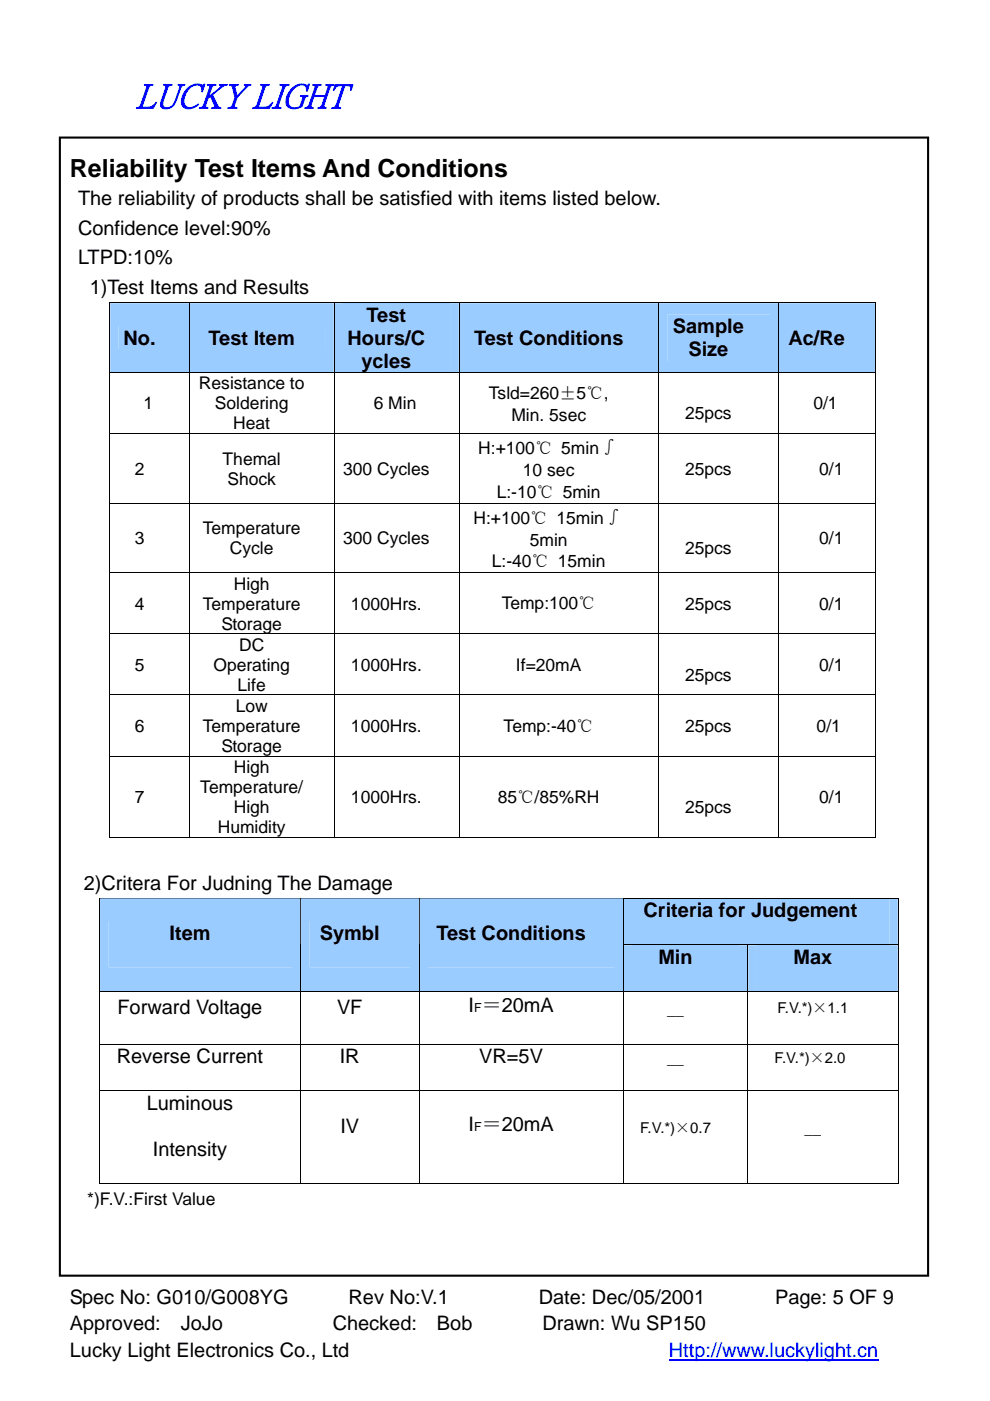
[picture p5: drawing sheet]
<svg xmlns="http://www.w3.org/2000/svg" width="210mm" height="297mm" viewBox="0 0 210 297" stroke-linecap="round" stroke-linejoin="round" font-family="sans-serif">
<defs><g id="words">
<text font-size="7.4" fill="#00f" x="29" y="22.6">LUCKY LIGHT</text>
<text font-size="5.3" x="14.8" y="37.5">Reliability Test Items And Conditions</text>
<g font-size="4.2">
<text x="16.6" y="43.4">The reliability of products shall be satisfied with items listed below.</text>
<text x="16.6" y="49.7">Confidence level:90%</text>
<text x="16.6" y="56.1">LTPD:10%</text>
<text x="19" y="62.4">1)Test Items and Results</text>
<text x="77.8" y="68.2">Test</text>
<text x="142.7" y="70.7">Sample</text>
<text x="26.2" y="73.1">No.</text>
<text x="44.2" y="73.1">Test Item</text>
<text x="73.7" y="73.1">Hours/C</text>
<text x="76.7" y="78">ycles</text>
<text x="100.5" y="73.1">Test Conditions</text>
<text x="146" y="75.5">Size</text>
<text x="167.2" y="73.1">Ac/Re</text>
<text x="127.1" y="96.3">∫</text>
<text x="128.1" y="111">∫</text>
<text x="17.8" y="188.6">2)Critera For Judning The Damage</text>
<text x="136.5" y="194.4">Criteria for Judgement</text>
<text x="35.9" y="199.3">Item</text>
<text x="67.9" y="199.3">Symbl</text>
<text x="92.6" y="199.3">Test Conditions</text>
<text x="139.6" y="204.3">Min</text>
<text x="168.3" y="204.3">Max</text>
<text x="24.9" y="214.9">Forward Voltage</text>
<text x="71.5" y="214.9">VF</text>
<text x="99.4" y="214.6">I ＝20mA</text>
<text x="24.8" y="225.4">Reverse Current</text>
<text x="72.1" y="225.4">IR</text>
<text x="101.7" y="225.4">VR=5V</text>
<text x="31.1" y="235.3">Luminous</text>
<text x="99.4" y="239.9">I ＝20mA</text>
<text x="32.4" y="245.1">Intensity</text>
<text x="72.2" y="240.2">IV</text>
<text x="14.8" y="276.4">Spec No: G010/G008YG</text>
<text x="73.9" y="276.4">Rev No:V.1</text>
<text x="114.3" y="276.4">Date: Dec/05/2001</text>
<text x="164.4" y="276.4">Page: 5 OF 9</text>
<text x="14.8" y="282.1">Approved:</text>
<text x="14.8" y="287.7">Lucky Light Electronics Co., Ltd</text>
<text x="38.3" y="282.1">JoJo</text>
<text x="70.6" y="282.1">Checked:</text>
<text x="92.7" y="282.1">Bob</text>
<text x="115" y="282.1">Drawn: Wu SP150</text>
</g>
<text font-size="4.2" fill="#00f" x="141.9" y="287.7">Http://www.luckylight.cn</text>
<g font-size="3.7">
<text x="42.2" y="82.5">Resistance to</text>
<text x="30.4" y="86.8">1</text>
<text x="45.6" y="86.8">Soldering</text>
<text x="79.3" y="86.8">6 Min</text>
<text x="103.7" y="84.6">Tsld=260±5℃,</text>
<text x="108.5" y="89.2">Min. 5sec</text>
<text x="145.3" y="88.9">25pcs</text>
<text x="172.5" y="86.8">0/1</text>
<text x="49.5" y="91">Heat</text>
<text x="28.6" y="100.6">2</text>
<text x="47.2" y="98.5">Themal</text>
<text x="72.8" y="100.6">300 Cycles</text>
<text x="101.5" y="96.3">H:+100℃ 5min</text>
<text x="110.9" y="101">10 sec</text>
<text x="145.3" y="100.6">25pcs</text>
<text x="173.8" y="100.6">0/1</text>
<text x="48.2" y="102.8">Shock</text>
<text x="105.4" y="105.5">L:-10℃ 5min</text>
<text x="43" y="113.3">Temperature</text>
<text x="100.4" y="111">H:+100℃ 15min</text>
<text x="28.6" y="115.4">3</text>
<text x="48.8" y="117.5">Cycle</text>
<text x="72.8" y="115.4">300 Cycles</text>
<text x="112.4" y="115.7">5min</text>
<text x="145.3" y="117.5">25pcs</text>
<text x="173.8" y="115.4">0/1</text>
<text x="49.6" y="125">High</text>
<text x="104.3" y="120.2">L:-40℃ 15min</text>
<text x="28.6" y="129.2">4</text>
<text x="43" y="129.2">Temperature</text>
<text x="74.4" y="129.2">1000Hrs.</text>
<text x="106.4" y="129.2">Temp:100℃</text>
<text x="145.3" y="129.2">25pcs</text>
<text x="173.8" y="129.2">0/1</text>
<text x="47" y="133.5">Storage</text>
<text x="50.7" y="137.9">DC</text>
<text x="28.6" y="142.2">5</text>
<text x="45.3" y="142.2">Operating</text>
<text x="74.4" y="142.2">1000Hrs.</text>
<text x="109.4" y="142.2">If=20mA</text>
<text x="173.8" y="142.2">0/1</text>
<text x="50.4" y="146.5">Life</text>
<text x="145.3" y="144.3">25pcs</text>
<text x="28.6" y="155.2">6</text>
<text x="43" y="155.2">Temperature</text>
<text x="50" y="150.9">Low</text>
<text x="74.4" y="155.2">1000Hrs.</text>
<text x="106.8" y="155.1">Temp:-40℃</text>
<text x="145.3" y="155.2">25pcs</text>
<text x="173.2" y="155.2">0/1</text>
<text x="47" y="159.4">Storage</text>
<text x="49.6" y="163.9">High</text>
<text x="28.6" y="170.2">7</text>
<text x="42.5" y="168.1">Temperature/</text>
<text x="49.6" y="172.4">High</text>
<text x="74.4" y="170.2">1000Hrs.</text>
<text x="105.6" y="170.2">85℃/85%RH</text>
<text x="145.3" y="172.4">25pcs</text>
<text x="173.8" y="170.2">0/1</text>
<text x="46.2" y="176.6">Humidity</text>
<text x="18.5" y="255.6">*)F.V.:First Value</text>
</g>
<g font-size="3.2">
<text x="141.5" y="215.1">__</text>
<text x="164.9" y="214.9">F.V.*)×1.1</text>
<text x="141.5" y="225.6">__</text>
<text x="164.3" y="225.4">F.V.*)×2.0</text>
<text x="135.8" y="240.2">F.V.*)×0.7</text>
<text x="170.7" y="240.4">__</text>
</g>
<g font-size="2.6">
<text x="100.6" y="214.6">F</text>
<text x="100.6" y="239.9">F</text>
</g>
</g></defs>
<path d="M141.9 288.3h44.4" fill="none" stroke="#00f" stroke-width=".32"/>
<path d="M12.7 29.2h184.1v241.3h-184.1z" fill="#fff"/>
<path d="M12.7 29.2h184.1v241.3h-184.1z" fill="none" stroke="#000" stroke-width=".44"/>
<g fill="#9accff">
<path d="M23.4 64.3h16.7v14.6h-16.7z"/>
<path d="M25.2 69.1h13.1v4.9h-13.1z"/>
<path d="M40.3 64.3h30.5v14.6h-30.5z"/>
<path d="M42.1 69.1h26.9v4.9h-26.9z"/>
<path d="M71 64.3h26.3v14.6h-26.3z"/>
<path d="M72.8 64.3h22.7v4.8h-22.7z"/>
<path d="M72.8 69.1h22.7v4.9h-22.7z"/>
<path d="M72.8 74h22.7v4.9h-22.7z"/>
<path d="M97.5 64.3h42.1v14.6h-42.1z"/>
<path d="M99.3 69.1h38.5v4.9h-38.5z"/>
<path d="M139.8 64.3h25.2v14.6h-25.2z"/>
<path d="M141.6 66.7h21.6v4.9h-21.6z"/>
<path d="M141.6 71.6h21.6v4.8h-21.6z"/>
<path d="M165.2 64.3h20.4v14.6h-20.4z"/>
<path d="M167 69.1h16.8v4.9h-16.8z"/>
</g>
<path d="M23.2 64.1h.2v.2h-.2zM185.6 64.1h.2v.2h-.2zM185.6 177.4h.2v.2h-.2z" fill="#000"/>
<g fill="none" stroke="#000" stroke-width=".21">
<path d="M23.2 64.2h162.6M23.2 79h162.6M23.3 64.3v14.6M23.3 79.1v12.7M40.2 64.3v14.6M40.2 79.1v12.7M70.9 64.3v14.6M70.9 79.1v12.7M97.4 64.3v14.6M97.4 79.1v12.7M139.7 64.3v14.6M139.7 79.1v12.7"/>
<path d="M165.1 64.3v14.6M165.1 79.1v12.7M185.7 64.3v14.6M185.7 79.1v12.7M23.2 91.9h162.6M23.3 92v14.6M40.2 92v14.6M70.9 92v14.6M97.4 92v14.6M139.7 92v14.6M165.1 92v14.6M185.7 92v14.6"/>
<path d="M23.2 106.7h162.6M23.3 106.8v14.5M40.2 106.8v14.5M70.9 106.8v14.5M97.4 106.8v14.5M139.7 106.8v14.5M165.1 106.8v14.5M185.7 106.8v14.5M23.2 121.4h162.6M23.2 134.4h162.6M23.3 121.5v12.8M23.3 134.5v12.8"/>
<path d="M40.2 121.5v12.8M40.2 134.5v12.8M70.9 121.5v12.8M70.9 134.5v12.8M97.4 121.5v12.8M97.4 134.5v12.8M139.7 121.5v12.8M139.7 134.5v12.8M165.1 121.5v12.8M165.1 134.5v12.8M185.7 121.5v12.8M185.7 134.5v12.8"/>
<path d="M23.2 147.3h162.6M23.3 147.4v12.8M40.2 147.4v12.8M70.9 147.4v12.8M97.4 147.4v12.8M139.7 147.4v12.8M165.1 147.4v12.8M185.7 147.4v12.8M23.2 160.3h162.6M23.2 177.5h16.9M23.3 160.4v17.2M40.2 160.4v17.2"/>
<path d="M40.3 177.5h30.5M70.9 160.4v17.2M71 177.5h26.3M97.4 160.4v17.2M97.5 177.5h42.1M139.7 160.4v17.2M139.8 177.5h25.2M165.1 160.4v17.2M165.2 177.5h20.4M185.7 160.4v17.2"/>
</g>
<g fill="#9accff">
<path d="M132.3 190.5h58.1v9.7h-58.1z"/>
<path d="M134.1 190.5h54.5v9.7h-54.5z"/>
</g>
<path d="M21.1 190.3h.1v.2h-.1zM190.4 190.3h.2v.2h-.2z" fill="#000"/>
<path d="M21.1 190.4h169.5M21.1 190.5v9.7M63.8 190.5v9.7M88.9 190.5v9.7M132.2 190.5v9.7M190.5 190.5v9.7" fill="none" stroke="#000" stroke-width=".21"/>
<g fill="#9accff">
<path d="M21.2 190.5h42.5v19.6h-42.5z"/>
<path d="M23.1 195.3h38.7v9.8h-38.7z"/>
<path d="M63.9 190.5h25v19.6h-25z"/>
<path d="M65.7 195.3h21.3v9.8h-21.3z"/>
<path d="M89 190.5h43.1v19.6h-43.1z"/>
<path d="M90.8 195.3h39.5v9.8h-39.5z"/>
<path d="M132.3 200.4h26.3v9.7h-26.3z"/>
<path d="M134.1 200.4h22.6v9.7h-22.6z"/>
<path d="M158.7 200.4h31.7v9.7h-31.7z"/>
<path d="M160.5 200.4h28.1v9.7h-28.1z"/>
</g>
<path d="M21.1 200.2h.1v.2h-.1zM63.7 200.2h.2v.2h-.2zM88.9 200.2h.1v.2h-.1zM190.4 250.9h.2v.2h-.2z" fill="#000"/>
<g fill="none" stroke="#000" stroke-width=".21">
<path d="M21.1 210.2h169.5M21.1 200.4v9.7M21.1 210.3v11M63.8 200.4v9.7M63.8 210.3v11M88.9 200.4v9.7M88.9 210.3v11M132.1 200.3h58.5M132.2 200.4v9.7M132.2 210.3v11M158.6 200.4v9.7M158.6 210.3v11"/>
<path d="M190.5 200.4v9.7M190.5 210.3v11M21.1 221.4h169.5M21.1 231.3h169.5M21.1 221.5v9.7M21.1 231.4v19.7M63.8 221.5v9.7M63.8 231.4v19.7M88.9 221.5v9.7M88.9 231.4v19.7M132.2 221.5v9.7M132.2 231.4v19.7"/>
<path d="M158.6 221.5v9.7M158.6 231.4v19.7M190.5 221.5v9.7M190.5 231.4v19.7M21.1 251h42.6M63.9 251h25M89 251h43.1M132.3 251h26.3M158.7 251h31.7"/>
</g>
<use href="#words"/>
</svg>
